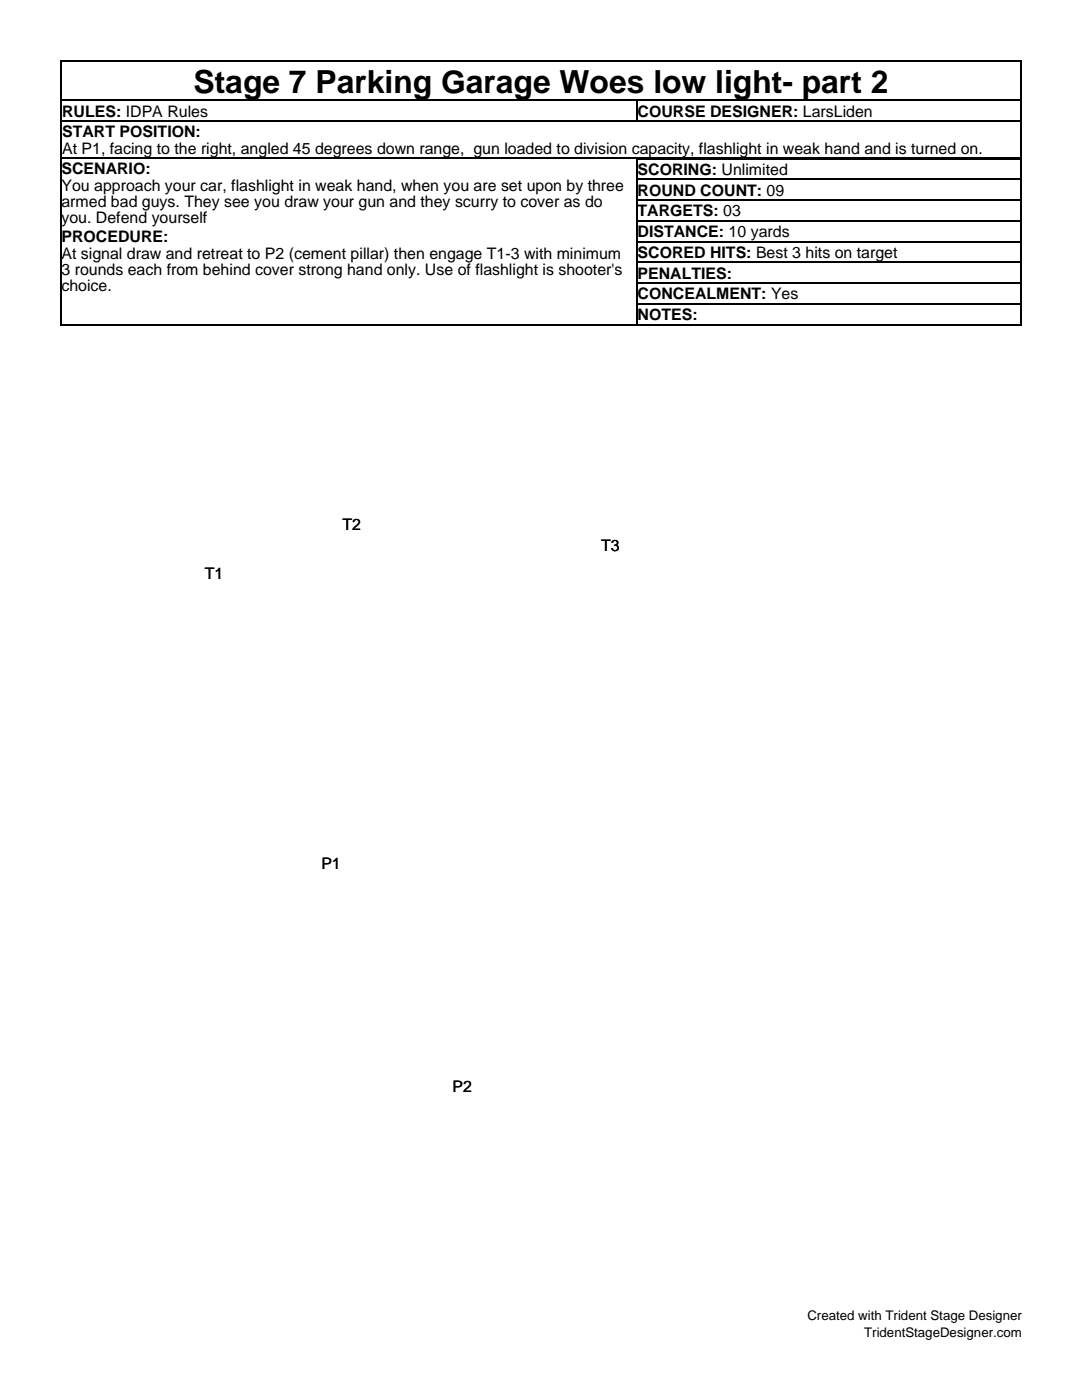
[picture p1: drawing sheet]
<svg xmlns="http://www.w3.org/2000/svg" width="216mm" height="279mm" viewBox="0 0 216 279" stroke-linecap="round" stroke-linejoin="round" font-family="sans-serif">
<defs><g id="words">
<text font-size="6.3" x="38.6" y="18.5">Stage 7 Parking Garage Woes low light- part 2</text>
<g font-size="3.2">
<text x="12.4" y="23.3">RULES: IDPA Rules</text>
<text x="127.2" y="23.3">COURSE DESIGNER: LarsLiden</text>
<text x="12.4" y="27.4">START POSITION:</text>
<text x="12.3" y="34.8">SCENARIO:</text>
<text x="12.4" y="30.8">At P1, facing to the right, angled 45 degrees down range, gun loaded to division capacity, flashlight in weak hand and is turned on.</text>
<text x="127.2" y="34.9">SCORING: Unlimited</text>
<text x="12.3" y="38.1">You approach your car, flashlight in weak hand, when you are set upon by three</text>
<text x="12.3" y="41.4">armed bad guys. They see you draw your gun and they scurry to cover as do</text>
<text x="127.2" y="39">ROUND COUNT: 09</text>
<text x="12.3" y="44.6">you. Defend yourself</text>
<text x="127.2" y="43.2">TARGETS: 03</text>
<text x="127.2" y="47.3">DISTANCE: 10 yards</text>
<text x="12.3" y="48.3">PROCEDURE:</text>
<text x="12.3" y="51.7">At signal draw and retreat to P2 (cement pillar) then engage T1-3 with minimum</text>
<text x="127.2" y="51.5">SCORED HITS: Best 3 hits on target</text>
<text x="12.3" y="54.9">3 rounds each from behind cover strong hand only. Use of flashlight is shooter's</text>
<text x="12.3" y="58.2">choice.</text>
<text x="127.2" y="55.6">PENALTIES:</text>
<text x="127.2" y="59.7">CONCEALMENT: Yes</text>
<text x="127.2" y="63.9">NOTES:</text>
<text x="68.4" y="105.7">T2</text>
<text x="120" y="110">T3</text>
<text x="40.8" y="115.5">T1</text>
<text x="64.1" y="173.5">P1</text>
<text x="90.3" y="217.9">P2</text>
</g>
<g font-size="2.6">
<text x="161.1" y="263.5">Created with Trident Stage Designer</text>
<text x="172.4" y="266.8">TridentStageDesigner.com</text>
</g>
</g></defs>
<g fill="none" stroke="#000" stroke-width=".26">
<path d="M12.1 12.3h191.7M12.3 12.1v52.7M127.1 19.9v4.4M203.6 12.1v52.8M12.1 20h191.7M12.1 24.2h191.7M12.1 31.5h191.7M127 31.7h76.8M127 35.8h76.8M127 39.9h76.8M127.1 31.5v33.4M127 44.1h76.8"/>
<path d="M127 48.2h76.8M127 52.4h76.8M127 56.5h76.8M12.1 64.8h191.7M127 60.7h76.8"/>
</g>
<path d="M12.1 64.8h.3v.1h-.3zM203.5 64.8h.3v.1h-.3z" fill="#000"/>
<use href="#words"/>
</svg>
